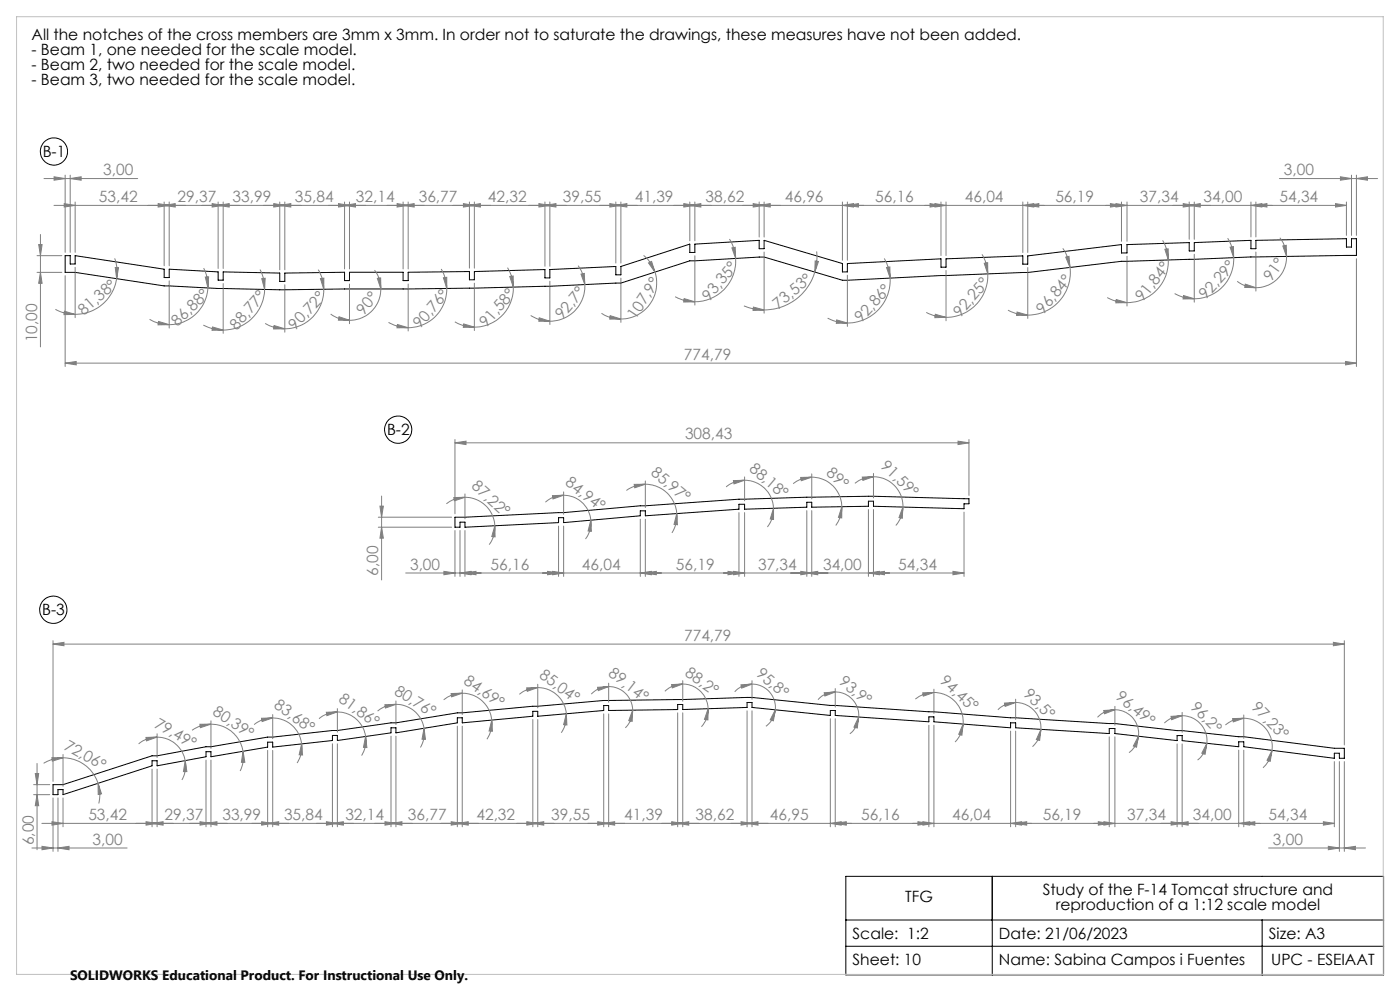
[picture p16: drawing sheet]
<svg xmlns="http://www.w3.org/2000/svg" width="420mm" height="297mm" viewBox="0 0 420 297" stroke-linecap="round" stroke-linejoin="round" font-family="sans-serif">
<defs><g id="words">
<g font-size="4.7">
<text x="9.5" y="12">All the notches of the cross members are 3mm x 3mm. In order not to saturate the drawings, these measures have not been added.</text>
<text x="9.5" y="16.5">- Beam 1, one needed for the scale model.</text>
<text x="9.5" y="21.1">- Beam 2, two needed for the scale model.</text>
<text x="9.5" y="25.6">- Beam 3, two needed for the scale model.</text>
<text x="12.8" y="47">B-1</text>
<text x="116.1" y="130.4">B-2</text>
<text x="12.6" y="184.4">B-3</text>
<text x="312.8" y="268.2">Study of the F-14 Tomcat structure and</text>
<text x="271.6" y="270.4">TFG</text>
<text x="316.7" y="272.7">reproduction of a 1:12 scale model</text>
<text x="255.8" y="281.3">Scale: 1:2</text>
<text x="299.7" y="281.3">Date: 21/06/2023</text>
<text x="380.7" y="281.3">Size: A3</text>
<text x="255.8" y="289.1">Sheet: 10</text>
<text x="299.7" y="289.1">Name: Sabina Campos i Fuentes</text>
<text x="381.4" y="289.1">UPC - ESEIAAT</text>
</g>
<g font-size="4.7" fill="#808080">
<text x="31" y="52.5">3,00</text>
<text x="385.1" y="52.5">3,00</text>
<text x="29.7" y="60.5">53,42</text>
<text x="53.3" y="60.5">29,37</text>
<text x="69.8" y="60.5">33,99</text>
<text x="88.5" y="60.5">35,84</text>
<text x="106.8" y="60.5">32,14</text>
<text x="125.6" y="60.5">36,77</text>
<text x="146.4" y="60.5">42,32</text>
<text x="168.8" y="60.5">39,55</text>
<text x="190.4" y="60.5">41,39</text>
<text x="211.7" y="60.5">38,62</text>
<text x="235.4" y="60.5">46,96</text>
<text x="262.5" y="60.5">56,16</text>
<text x="289.4" y="60.5">46,04</text>
<text x="316.6" y="60.5">56,19</text>
<text x="342" y="60.5">37,34</text>
<text x="361.1" y="60.5">34,00</text>
<text x="383.8" y="60.5">54,34</text>
<text x="361.8" y="90" transform="rotate(-48 361.8 90)">92,29°</text>
<text x="381.4" y="84.6" transform="rotate(-54 381.4 84.6)">91°</text>
<text x="25.1" y="94.8" transform="rotate(-41 25.1 94.8)">81,38°</text>
<text x="109.2" y="94.6" transform="rotate(-51 109.2 94.6)">90°</text>
<text x="190.7" y="95.8" transform="rotate(-57 190.7 95.8)">107,9°</text>
<text x="212.9" y="90.5" transform="rotate(-50 212.9 90.5)">93,35°</text>
<text x="233.5" y="92.8" transform="rotate(-39 233.5 92.8)">73,53°</text>
<text x="288.1" y="95.2" transform="rotate(-49 288.1 95.2)">92,25°</text>
<text x="313.1" y="94.4" transform="rotate(-50 313.1 94.4)">96,84°</text>
<text x="342.9" y="90.6" transform="rotate(-52 342.9 90.6)">91,84°</text>
<text x="53.3" y="98" transform="rotate(-44 53.3 98)">86,88°</text>
<text x="71.1" y="99.1" transform="rotate(-49 71.1 99.1)">88,77°</text>
<text x="88.6" y="99.1" transform="rotate(-47 88.6 99.1)">90,72°</text>
<text x="126" y="98.6" transform="rotate(-49 126 98.6)">90,76°</text>
<text x="145.9" y="98.4" transform="rotate(-49 145.9 98.4)">91,58°</text>
<text x="168.7" y="96" transform="rotate(-50 168.7 96)">92,7°</text>
<text x="258.5" y="96.9" transform="rotate(-48 258.5 96.9)">92,86°</text>
<text x="11.1" y="102.6" transform="rotate(-90 11.1 102.6)">10,00</text>
<text x="205.2" y="107.8">774,79</text>
<text x="205.5" y="131.7">308,43</text>
<text x="195" y="142.2" transform="rotate(39 195 142.2)">85,97°</text>
<text x="224.6" y="140.8" transform="rotate(41 224.6 140.8)">88,18°</text>
<text x="247.6" y="142.2" transform="rotate(42 247.6 142.2)">89°</text>
<text x="264" y="139.9" transform="rotate(44 264 139.9)">91,59°</text>
<text x="141.2" y="146.1" transform="rotate(42 141.2 146.1)">87,22°</text>
<text x="169.3" y="145.2" transform="rotate(37 169.3 145.2)">84,94°</text>
<text x="113.5" y="172.5" transform="rotate(-90 113.5 172.5)">6,00</text>
<text x="123" y="170.7">3,00</text>
<text x="147.2" y="170.7">56,16</text>
<text x="174.6" y="170.7">46,04</text>
<text x="202.8" y="170.7">56,19</text>
<text x="227.4" y="170.7">37,34</text>
<text x="246.9" y="170.7">34,00</text>
<text x="269.5" y="170.7">54,34</text>
<text x="205.2" y="192">774,79</text>
<text x="161.5" y="202.9" transform="rotate(36 161.5 202.9)">85,04°</text>
<text x="182.3" y="202.3" transform="rotate(38 182.3 202.3)">89,14°</text>
<text x="205.2" y="202.4" transform="rotate(35 205.2 202.4)">88,2°</text>
<text x="226.6" y="202.4" transform="rotate(40 226.6 202.4)">95,8°</text>
<text x="118.1" y="207.9" transform="rotate(32 118.1 207.9)">80,76°</text>
<text x="138.9" y="204.6" transform="rotate(35 138.9 204.6)">84,69°</text>
<text x="251.5" y="204.7" transform="rotate(39 251.5 204.7)">93,9°</text>
<text x="281.7" y="204.5" transform="rotate(42 281.7 204.5)">94,45°</text>
<text x="306.8" y="208.1" transform="rotate(45 306.8 208.1)">93,5°</text>
<text x="334.5" y="209.2" transform="rotate(40 334.5 209.2)">96,49°</text>
<text x="63.5" y="214.1" transform="rotate(33 63.5 214.1)">80,39°</text>
<text x="82" y="212" transform="rotate(35 82 212)">83,68°</text>
<text x="101.4" y="210.2" transform="rotate(36 101.4 210.2)">81,86°</text>
<text x="357" y="212.1" transform="rotate(46 357 212.1)">96,2°</text>
<text x="375.2" y="212.3" transform="rotate(46 375.2 212.3)">97,23°</text>
<text x="46" y="217.8" transform="rotate(30 46 217.8)">79,49°</text>
<text x="19" y="224.3" transform="rotate(29 19 224.3)">72,06°</text>
<text x="26.5" y="245.7">53,42</text>
<text x="49.3" y="245.7">29,37</text>
<text x="66.7" y="245.7">33,99</text>
<text x="85.2" y="245.7">35,84</text>
<text x="103.6" y="245.7">32,14</text>
<text x="122.4" y="245.7">36,77</text>
<text x="142.9" y="245.7">42,32</text>
<text x="165.4" y="245.7">39,55</text>
<text x="187.3" y="245.7">41,39</text>
<text x="208.7" y="245.7">38,62</text>
<text x="231" y="245.7">46,95</text>
<text x="258.3" y="245.7">56,16</text>
<text x="285.7" y="245.7">46,04</text>
<text x="312.8" y="245.7">56,19</text>
<text x="338.2" y="245.7">37,34</text>
<text x="357.9" y="245.7">34,00</text>
<text x="380.6" y="245.7">54,34</text>
<text x="10.1" y="253.4" transform="rotate(-90 10.1 253.4)">6,00</text>
<text x="27.8" y="253.1">3,00</text>
<text x="381.9" y="253.1">3,00</text>
</g>
<text font-size="4.1" x="21" y="293.7">SOLIDWORKS Educational Product. For Instructional Use Only.</text>
</g></defs>
<g fill="none" stroke="#000" stroke-width=".3">
<path d="M19.5 76.6h1.6v2.5h1.4v-2.5l26.7 4.1v2.5h1.6v-2.5l14.6 .8v2.5h1.6v-2.5l16.9 .3v2.5h1.5v-2.5l18-.2v2.5h1.4v-2.5h16.1v2.5h1.5v-2.5l18.4-.2v2.5h1.5v-2.5l21.2-.6v2.5h1.5v-2.5l19.7-.9v2.5h1.6v-2.5l20.6-6.7v2.5h1.6v-2.5l19.3-1.2v2.5h1.4v-2.5l23.5 7v2.5h1.5v-2.5l28.1-1.4v2.5h1.5v-2.5l23-.9v2.5h1.5v-2.5l28.1-3.4v2.5h1.7v-2.5l18.7-.6v2.5h1.5v-2.5l17-.7v2.5h1.5v-2.5l27.1-.5v2.5h1.5v-2.5h1.5v5a1060.5 1060.5 0 0 0-48.6 1.2l-21.9 .6-28.1 3.4-26 .9-29.6 1.4-23.4-7h-1.5l-20.9 1.2-20.6 6.6-22.8 1a1640.4 1640.4 0 0 1-60.1 .8 678.1 678.1 0 0 1-54.2-.9l-26.7-4.1h-3zM136.5 155a836.9 836.9 0 0 0 57.1-3.4 788 788 0 0 1 66.9-2.9l30.2 .8v1.5h-1.5v1.5l-27.2-.8v-1.5h-1.5v1.5l-17 .3v-1.5h-1.5v1.5l-18.6 .6v-1.5h-1.7v1.5l-28.1 2v-1.5h-1.5v1.5l-23 2v-1.5h-1.5v1.5l-28.1 1.4v-1.5h-1.5v1.5h-1.5zM15.9 235.2h3l26.7-8.7h1.5l14.7-2.7h1.5l17-2.9 20.9-2 16.1-2.3h1.5l18.4-3 24.1-1.9a318.6 318.6 0 0 1 43.5-2l20.8-.7a869.7 869.7 0 0 0 54.6 4.3l23 1.8a553.5 553.5 0 0 1 49.9 3.9l20 1.8 27.2 3.5h3v3h-1.5v-1.6h-1.5v1.6l-27.2-3.5v-1.5h-1.5v1.5l-17-1.8v-1.6h-1.5v1.6l-18.6-2.2v-1.5h-1.7v1.5l-28.1-1.7v-1.5h-1.5v1.5l-23-1.8v-1.5h-1.5v1.5l-28.1-1.9v-1.5h-1.5v1.5l-23.5-2.4v-1.5h-1.5v1.5l-19.3 .7v-1.6h-1.5v1.6l-20.7 .2v-1.4h-1.5v1.4l-19.8 1.8v-1.5h-1.5v1.5l-21.1 1.9v-1.5h-1.5v1.5l-18.4 3v-1.5h-1.5v1.5l-16.1 2.3v-1.5h-1.5v1.5l-17.9 2v-1.5h-1.5v1.5l-17 2.9v-1.5h-1.5v1.5l-14.7 2.7v-1.5h-1.5v1.5l-26.7 8.7v-1.6h-1.5v1.6h-1.5zM253.8 262.6h161.3v29.6h-161.3zM253.8 275.7h161.3M297.7 262.6v29.6M378.6 275.7v16.5M253.8 283.6h161.3"/>
<circle cx="16.2" cy="45.4" r="4.1"/>
<circle cx="119.5" cy="128.8" r="4.1"/>
<circle cx="16" cy="182.7" r="4.1"/>
</g>
<g fill="none" stroke="#808080" stroke-width=".3">
<path d="M13.2 53.5h28.1M16.2 53l3.3 .5-3.3 .5zM19.5 52.5v23.1M21.1 53.5l3.2-.5v1zM21.1 52.5v23.1M383.8 53.5h29.5M402.1 53l3.3 .5-3.3 .5zM405.4 52.5v18.1M406.9 53.5l3.3-.5v1zM406.9 52.5v18.1M11.1 76.6h7.5M11.6 73.3h1l-.5 3.3z"/>
<path d="M12.1 70.3v33.7M16.2 61.6h387.7M19.3 61l3.2 .6-3.2 .5zM22.5 60.5v15.1M34.4 77.4l.6 2.5v3.6M47.4 61l3.4 .6-3.4 .5zM49.2 61.6l3.4-.6v1.1zM49.2 60.5v19.2M50.8 60.5v19.2M63.6 61l3.4 .6-3.4 .5zM65.4 61.6l3.4-.6v1.1zM65.4 60.5v20"/>
<path d="M67 60.5v20M82.1 61l3.3 .6-3.3 .5zM83.9 61.6l3.3-.6v1.1zM83.9 60.5v20.4M85.4 60.5v20.4M101.6 61l3.2 .6-3.2 .5zM103.4 61.6l3.2-.6v1.1zM103.4 60.5v20.1M104.8 60.5v20.1M119.1 61l3.3 .6-3.3 .5zM120.9 61.6l3.3-.6v1.1zM120.9 60.5v20.1"/>
<path d="M122.4 60.5v20.1M139 61l3.3 .6-3.3 .5zM140.8 61.6l3.3-.6v1.1zM140.8 60.5v19.9M142.3 60.5v19.9M161.7 61l3.3 .6-3.3 .5zM163.5 61.6l3.3-.6v1.1zM163.5 60.5v19.3M165 60.5v19.3M173.5 79.6l1.4 2.9 .5 2.8M183 61l3.3 .6-3.3 .5zM184.7 61.6l3.4-.6v1.1z"/>
<path d="M184.7 60.5v18.3M186.3 60.5v18.3M193.1 76.5l1.9 2.1 1.5 3M194.6 78.8l.9-.5 1 3.3zM205.1 61l3.4 .6-3.4 .5zM206.9 61.6l3.4-.6v1.1zM206.9 60.5v11.7M208.5 60.5v11.7M208.5 76.7v14.7M218.8 71.6l1.3 2.8 .6 3.1M219.6 74.3l1-.2 .1 3.4zM220.7 77.5a12.2 12.2 0 0 1-12.2 12.9"/>
<path d="M226 61l3.2 .6-3.2 .5zM227.8 61.6l3.3-.6v1.1zM227.8 60.5v10.5M229.2 75.5v18.4M229.2 60.5v10.5M244.5 78.2l1 .2-1.1 3.1zM245 75.3v3.4l-.6 2.8M252.7 61.6l3.3-.6v1.1zM252.7 60.5v17.5M254.2 61.6l3.3-.6v1.1zM254.2 60.5v17.5M265.3 77.5l1.2 2.8 .6 3.1"/>
<path d="M279 61l3.3 .6-3.3 .5zM280.5 61l3.3 .6-3.3 .5zM282.3 60.5v16.1M283.8 60.5v16.1M294.6 76.2l1.1 2.4 .6 3.5M295.3 78.9l1-.2v3.4zM306.8 61.6l3.3-.6v1.1zM306.8 60.5v15.2M308.3 61.6l3.3-.6v1.1zM308.3 60.5v15.2M318.8 74.4l1.5 2.7 .7 3M319.7 77.1l1-.3 .3 3.3z"/>
<path d="M333.1 61l3.3 .6-3.3 .5zM334.8 61l3.3 .6-3.3 .5zM336.4 60.5v11.8M338.1 60.5v11.8M338.1 76.8v14.9M348.8 72l1.2 2.9 .5 3M349.5 74.7l.9-.1 .1 3.3zM350.5 77.9a12.4 12.4 0 0 1-12.4 12.8M355 61l3.3 .6-3.3 .5zM356.8 61.6l3.3-.6v1.1zM356.8 60.5v11.2M358.3 76.2v14.4"/>
<path d="M358.3 60.5v11.2M368.3 71.4l1.1 2.3 .7 3.5M369 74.1l1-.2 .1 3.3zM370.1 77.2a11.8 11.8 0 0 1-11.8 12.3M375.3 61.6l3.3-.6v1.1zM375.3 60.5v10.5M376.8 61.6l3.3-.6v1.1zM376.8 60.5v10.5M376.8 75.5v11.7M384 71.3l1.4 2.6 .6 3M384.8 73.7l1.1-.2 .1 3.4zM386 76.9a9.2 9.2 0 0 1-9.2 9.3"/>
<path d="M400.6 61l3.3 .6-3.3 .5zM403.9 60.5v10.1M406.9 77.5v32.4M11.1 81.6h7.5M12.1 81.6l.5 3.3h-1zM16.6 92.7l2.9 1.1 3 .4M19.3 93.3l3.2 .9-3.3 .1zM19.5 82.6v27.3M22.5 80.1v15.1M34.6 80.2h1l-.6 3.3zM35 83.5a12.6 12.6 0 0 1-12.5 10.7M44.9 95.7l2.8 1.2 3.1 .4"/>
<path d="M47.6 96.3l3.2 1-3.4 .1zM50.8 84.2v14.1M61 97.4l3.4 1.3 2.6 .2M61.1 80.4l1 2.9 .3 3M61.6 83h1l-.2 3.3zM62.4 86.3a11.6 11.6 0 0 1-11.6 11M63.7 98l3.3 .9-3.4 .1zM67 85v14.9M78 80.8l1 2.4 .4 3.5M78.5 83.5l1.1-.1-.2 3.3zM79.4 86.7a12.5 12.5 0 0 1-12.4 12.2M79.6 96.9l2.8 1.2 3 .4"/>
<path d="M82.2 97.6l3.2 .9-3.3 .1zM85.4 85.3v14.3M95.5 80.8l1.3 3.3 .3 2.6M96.1 83.5l1.1-.1-.1 3.3zM97.1 86.7a11.6 11.6 0 0 1-11.7 11.8M99.2 94.1l2.9 1.5 2.7 .4M101.7 94.9l3.1 1.1h-3.3zM104.8 85.1v11.9M112.4 81l1.3 2.4 .6 3.2M113.2 83.4l1-.1 .1 3.3zM114.3 86.6a9.4 9.4 0 0 1-9.5 9.4M116.6 96.6l2.8 1.2 3 .4"/>
<path d="M119.2 97.3l3.2 .9h-3.3zM122.4 85.1v14.1M132.4 80.6l1.2 2.8 .4 3.1M133 83.3l1-.2v3.4zM134 86.5a11.6 11.6 0 0 1-11.6 11.7M136.5 96.4l2.8 1.2 3 .4M139.1 97.1l3.2 .9-3.3 .1zM142.3 84.9v14.2M152.3 80.2l1.1 2.3 .6 3.5M152.9 82.9l1.1-.2v3.3zM154 86a11.7 11.7 0 0 1-11.7 12M159.2 94.5l3 1.4 2.8 .4"/>
<path d="M161.8 95.2l3.2 1.1h-3.4zM165 84.3v13M174.3 82.2l1-.3 .1 3.4zM175.4 85.3a10.5 10.5 0 0 1-10.4 11M180.4 93.9l3 1.3 2.9 .4M183.1 94.6l3.2 1h-3.4zM186.3 83.4v13.2M196.5 81.6a10.8 10.8 0 0 1-10.2 14M202.5 88.9l2.9 1.2 3.1 .3M205.2 89.5l3.3 .9-3.4 .1zM223.2 91.7l3.2 .9 2.8 .3M226 92l3.2 .9-3.3 .2z"/>
<path d="M244.4 81.5a15.8 15.8 0 0 1-15.2 11.4M248.3 95.4l2.9 1 3 .4M251 95.9l3.2 .9-3.3 .1zM254.2 82.5v15.3M266 80.2l.9-.2 .2 3.4zM267.1 83.4a12.8 12.8 0 0 1-12.9 13.4M277.9 93.6l2.8 1.2 3.1 .3M280.6 94.2l3.2 .9-3.3 .1zM283.8 81.1v15M296.3 82.1a12.5 12.5 0 0 1-12.5 13M302.4 93l2.9 1.1 3 .3M305.1 93.5l3.2 .9-3.3 .1z"/>
<path d="M308.3 80.2v15.2M321 80.1a12.7 12.7 0 0 1-12.7 14.3M332.2 89.2l3.4 1.2 2.5 .3M334.9 89.8l3.2 .9-3.3 .1zM352.4 88l3.3 1.3 2.6 .2M355.1 88.6l3.2 .9-3.4 .1zM371.2 84.3l2.6 1.4 3 .5M373.6 85.2l3.2 1-3.4-.1zM19.5 108.8l3.4-.5v1.1zM19.5 108.8h387.4M403.6 108.3l3.3 .5-3.3 .6zM136.5 132.7l3.3-.5v1z"/>
<path d="M136.5 131.7v22.3M136.5 132.7h154.2M287.4 132.2l3.3 .5-3.3 .5zM290.7 131.7v16.8M113.5 158h22M113.5 155h22M114 151.7h1l-.5 3.3zM114.5 158l.5 3.3h-1zM114.5 148.7v25.1M136.1 149.1l3.4-.1-3.2 1.1zM136.5 159v13.8M138 159v13.8"/>
<path d="M139.5 149a9 9 0 0 1 8.9 8.6M139.5 149l-3 .5-2.6 1.5M139.5 148v7.5M139.5 159v13.8M148.4 157.6l.1 3.3-1-.1zM148.4 157.6l-.3 2.9-1.3 2.7M165.7 148.6l3.4-.2-3.2 1.1zM167.6 157.7v15.1M169.1 147.4v6.7M169.1 148.4a8.2 8.2 0 0 1 8.1 7.5M169.1 148.4l-1.7 .2-1.6 .5-2.2 1.4M169.1 157.7v15.1"/>
<path d="M177.2 155.9l.2 3.3-1-.1zM177.2 155.9l-.2 3-1.4 2.6M190.3 145.2l3.3-.1-3.2 1.1zM192.1 155.6v17.2M193.6 144.1v8M193.6 145.1a9.4 9.4 0 0 1 9.4 8.8M193.6 145.1l-1.9 .2-1.3 .4-2.5 1.3M193.6 155.6v17.2M203 153.9l.2 3.4-1-.1zM203 153.9l-.3 3.3-1.1 2.5M220 144l3.4-.1-3.2 1.1zM221.7 153.6v19.2"/>
<path d="M223.4 143.9a8.7 8.7 0 0 1 8.7 8.4M223.4 143.9l-3 .6-1.5 .7-1.1 .7M223.4 153.6v19.2M223.4 142.9v7.2M232.1 152.3v3.4l-1-.2zM232.1 152.3l-.5 3-1.4 2.6M240.2 143.1l3.3-.1-3.1 1.1zM242 153v19.8M243.5 153v19.8M243.5 142v7.5M243.5 143a9 9 0 0 1 9.1 8.9M243.5 143l-2.1 .3-1.2 .3-2.3 1.4"/>
<path d="M252.6 151.9l-.1 3.3-1-.2zM252.6 151.9l-.4 2.5-.8 2-.7 1.1M258.7 143l3.3-.1-3.1 1.1zM260.5 152.7v20.1M262 152.7v20.1M262 142.9a8.9 8.9 0 0 1 8.9 9.1M262 142.9l-2.9 .5-2.6 1.4M262 141.9v7.3M270.9 152l-.2 3.3-1-.2zM270.9 152l-.6 2.9-1.6 2.6M289.2 153.5v19.3M121.7 171.7h167.5"/>
<path d="M133.2 171.2l3.3 .5-3.3 .6zM138 171.7l3.3-.5v1.1zM139.5 171.7l3.3-.5v1.1zM164.3 171.2l3.3 .5-3.3 .6zM165.8 171.2l3.3 .5-3.3 .6zM192.1 171.7l3.3-.5v1.1zM193.6 171.7l3.3-.5v1.1zM218.4 171.2l3.3 .5-3.3 .6zM220.1 171.2l3.3 .5-3.3 .6zM240.2 171.2l3.3 .5-3.3 .6zM242 171.7l3.3-.5v1.1zM260.5 171.7l3.3-.5v1.1z"/>
<path d="M262 171.7l3.3-.5v1.1zM285.9 171.2l3.3 .5-3.3 .6zM15.9 193l3.3-.5v1zM15.9 192v42.2M15.9 193h387.4M400 192.5l3.3 .5-3.3 .5zM403.3 192v31.3M47.1 219.9v7.1M60 217.1l3.3-.1-3.2 1.1zM63.3 216v8.3M63.3 217a9.8 9.8 0 0 1 9.6 8.1M63.3 217l-3.2 .6-2.5 1.3"/>
<path d="M78.5 215.3l3.3-.1-3.2 1zM81.8 214.2v7.2M81.8 215.2a8.8 8.8 0 0 1 8.7 7.8M81.8 215.2l-3 .5-2.6 1.5M97.9 213.5l3.3-.1-3.1 1.1zM101.2 213.4a8.6 8.6 0 0 1 8.5 7.3M101.2 213.4l-2.9 .5-2.6 1.5M101.2 212.4v7M115.5 211.2l3.3-.1-3.2 1.1zM118.8 211.1a8.5 8.5 0 0 1 8.4 7.2M118.8 211.1l-2.1 .2-1.2 .5-2.2 1.3M118.8 210.1v7"/>
<path d="M127.2 218.3l.4 3.3-1-.1zM127.2 218.3v2.9l-1.1 2.8M135.3 207.9l3.4-.2-3.2 1.1zM137.2 217.6v30.2M138.7 206.8v7.3M138.7 207.7a8.9 8.9 0 0 1 8.8 8.1M138.7 207.7l-3 .6-2.6 1.4M138.7 217.6v30.2M147.5 215.8l.2 3.3h-1zM147.5 215.8l-.3 3.4-1.1 2.3M158 206.2l3.3-.1-3.1 1.1zM159.8 215.6v32.2"/>
<path d="M161.3 205.1v7.1M161.3 215.6v32.2M161.3 206.1a8.7 8.7 0 0 1 8.6 7.8M161.3 206.1l-2.9 .5-2.6 1.5M169.9 213.9l.2 3.4-1-.1zM169.9 213.9l-.2 3-1.3 2.7M179.3 206l3.3-.2-3.1 1.2zM181.1 214v33.8M182.6 204.7v5.8M182.6 214v33.8M182.6 205.8a7.2 7.2 0 0 1 7.2 7M182.6 205.8l-2.6 .5-1.4 .7-1.2 1"/>
<path d="M189.8 212.8l-.1 3.4-1.1-.2zM189.8 212.8l-.5 2.7-.7 1.4-1 1.2M201.5 205.2l3.3-.2-3.1 1.2zM203.3 213.6v34.2M204.8 204v6.1M204.8 205a7.7 7.7 0 0 1 7.6 7.4M204.8 205l-2.7 .5-1.4 .7-1.2 1M204.8 213.6v34.2M212.4 212.4v3.4l-1.1-.2zM212.4 212.4l-.4 2.7-.4 1.1-1.2 1.6M222.3 205.2l3.3-.2-3.1 1.2zM224.1 213v34.8"/>
<path d="M225.6 213v34.8M225.6 205a7 7 0 0 1 7 7.8M225.6 205l-1.2 .1-1.8 .6-2.2 1.6M225.6 204v5.5M232.6 212.8l-.6 3.2-.9-.3zM232.6 212.8l-.8 2.5-.9 1.3-1.1 1.1M247.3 207.6l3.3-.2-3.1 1.2zM249.1 215.4v32.4M250.6 206.4v5.5M250.6 207.4a7 7 0 0 1 7 7.5M250.6 207.4l-2.7 .5-1.3 .7-1.2 1.1M250.6 215.4v32.4"/>
<path d="M257.6 214.9l-.4 3.3-1-.3zM257.6 214.9l-.4 1.9-.5 1.1-.9 1.2-.8 .8M276.8 207.6l3.4-.1-3.2 1.1zM278.7 217.3v30.5M280.2 217.3v30.5M280.2 207.5a8.8 8.8 0 0 1 8.7 9.5M280.2 207.5l-3 .6-2.6 1.4M280.2 206.5v7.3M288.9 217l-.3 3.3-1-.2zM288.9 217l-.5 2.5-.8 1.5-1.1 1.4M301.3 210.7l3.4-.2-3.1 1.2zM303.2 219.1v28.7"/>
<path d="M304.7 219.1v28.7M304.7 210.5a7.6 7.6 0 0 1 7.6 8.1M304.7 210.5l-1.9 .3-1.2 .4-2.2 1.5M304.7 209.5v6.1M312.3 218.6l-.4 3.3-1-.3zM312.3 218.6l-.7 2.7-.6 1-1.3 1.5M331.1 212.9l3.4-.2-3.1 1.2zM334.5 212.7a7.1 7.1 0 0 1 7 8M334.5 212.7l-2.7 .5-1.4 .8-1.2 1M334.5 211.7v5.6M351.3 214.7l3.3-.2-3.1 1.2zM354.6 213.5v6"/>
<path d="M354.6 214.5a7.5 7.5 0 0 1 7.5 8.3M354.6 214.5l-1.5 .2-1.5 .5-2.3 1.5M369.8 215.4l3.3-.1-3.1 1.1zM373.1 214.3v7M373.1 215.3a8.5 8.5 0 0 1 8.5 9.6M373.1 215.3l-1.7 .1-1.6 .5-2.2 1.4M10.1 238.2h4.8M10.1 235.2h4.8M10.6 231.8h1l-.5 3.4zM11.1 238.2l.5 3.3h-1zM11.1 228.8v25.9M15.6 227.1h3.3l-3.2 1z"/>
<path d="M15.9 239.1v16.1M17.4 239.1v16.1M18.9 226.1v9.6M18.9 239.1v8.7M18.9 227.1a11.1 11.1 0 0 1 10.5 7.7M18.9 227.1l-2.8 .4-3 1.3M29.4 234.8l1 3.1-.9 .2zM29.4 234.8l.6 3.2-.4 2.8M43.8 221l3.3-.1-3.1 1.1zM45.6 230.5v17.3M47.1 230.5v17.3M47.1 220.9a8.7 8.7 0 0 1 8.5 7"/>
<path d="M47.1 220.9l-2.9 .5-2.6 1.6M55.6 227.9l.5 3.3h-1.1zM55.6 227.9v3l-1 2.8M61.8 227.8v20M63.3 227.8v20M72.9 225.1l.5 3.4h-1zM72.9 225.1l.1 2.9-1 3.1M80.3 224.9v22.9M81.8 224.9v22.9M90.5 223l.3 3.3-1.1-.1zM90.5 223l-.2 2.9-1.2 2.8M99.7 222.9v24.9"/>
<path d="M101.2 222.9v24.9M109.7 220.7l.4 3.3h-1.1zM109.7 220.7l.1 1.3-.3 2.1-1 2.3M117.3 220.6v27.2M118.8 220.6v27.2M332.8 220.8v27M334.5 220.8v27M341.5 220.7l-.5 3.2-1-.3zM341.5 220.7l-.3 1.5-.7 1.4-1.8 2M353.1 223v24.8M354.6 223v24.8M362.1 222.8l-.6 3.3-1-.4z"/>
<path d="M362.1 222.8l-.8 2.6-1.1 1.6-.9 .8M371.6 224.8v23M373.1 224.8v23M381.6 224.9l-.5 3.3-1-.3zM381.6 224.9l-.9 2.8-1.8 2.4M400.3 228.2v19.6M401.8 228.2v27M403.3 228.2v27M9.6 254.1h28.5M12.6 246.8h387.7M12.6 253.6l3.3 .5-3.3 .6zM15.6 246.3l3.3 .5-3.3 .5z"/>
<path d="M17.4 254.1l3.3-.5v1.1zM43.8 246.3l3.3 .5-3.3 .5zM45.6 246.8l3.3-.5v1zM60 246.3l3.3 .5-3.3 .5zM61.8 246.8l3.3-.5v1zM78.5 246.3l3.3 .5-3.3 .5zM80.3 246.8l3.3-.5v1zM97.9 246.3l3.3 .5-3.3 .5zM99.7 246.8l3.3-.5v1zM115.5 246.3l3.3 .5-3.3 .5zM117.3 246.8l3.3-.5v1zM135.4 246.3l3.3 .5-3.3 .5z"/>
<path d="M137.2 246.8l3.3-.5v1zM158 246.3l3.3 .5-3.3 .5zM159.8 246.8l3.3-.5v1zM179.3 246.3l3.3 .5-3.3 .5zM181.1 246.8l3.3-.5v1zM201.5 246.3l3.3 .5-3.3 .5zM203.3 246.8l3.3-.5v1zM222.3 246.3l3.3 .5-3.3 .5zM224.1 246.8l3.3-.5v1zM249.1 246.8l3.3-.5v1zM250.6 246.8l3.3-.5v1zM275.4 246.3l3.3 .5-3.3 .5z"/>
<path d="M276.9 246.3l3.3 .5-3.3 .5zM303.2 246.8l3.3-.5v1zM304.7 246.8l3.3-.5v1zM329.5 246.3l3.3 .5-3.3 .5zM331.2 246.3l3.3 .5-3.3 .5zM351.3 246.3l3.3 .5-3.3 .5zM353.1 246.8l3.3-.5v1zM371.6 246.8l3.3-.5v1zM373.1 246.8l3.3-.5v1zM380.6 254.1h29M397 246.3l3.3 .5-3.3 .5zM398.5 253.6l3.3 .5-3.3 .6z"/>
<path d="M403.3 254.1l3.3-.5v1.1z"/>
</g>
<path d="M5 5h410v287h-410z" fill="none" stroke="#c0c0c0" stroke-width=".3"/>
<g fill="#808080">
<path d="M362.1 222.8l-.6 3.3-1-.4zM351.3 214.7l3.3-.2-3.1 1.2z"/>
<path d="M381.6 224.9l-.5 3.3-1-.3zM369.8 215.4l3.3-.1-3.1 1.1z"/>
<path d="M312.3 218.6l-.4 3.3-1-.3zM301.3 210.7l3.4-.2-3.1 1.2z"/>
<path d="M270.9 152l-.2 3.3-1-.2zM258.7 143l3.3-.1-3.1 1.1z"/>
<path d="M148.4 157.6l.1 3.3-1-.1zM136.1 149.1l3.4-.1-3.2 1.1z"/>
<path d="M288.9 217l-.3 3.3-1-.2zM276.8 207.6l3.4-.1-3.2 1.1z"/>
<path d="M252.6 151.9l-.1 3.3-1-.2zM240.2 143.1l3.3-.1-3.1 1.1z"/>
<path d="M232.1 152.3v3.4l-1-.2zM220 144l3.4-.1-3.2 1.1z"/>
<path d="M232.6 212.8l-.6 3.2-.9-.3zM222.3 205.2l3.3-.2-3.1 1.2z"/>
<path d="M341.5 220.7l-.5 3.2-1-.3zM331.1 212.9l3.4-.2-3.1 1.2z"/>
<path d="M203 153.9l.2 3.4-1-.1zM190.3 145.2l3.3-.1-3.2 1.1z"/>
<path d="M257.6 214.9l-.4 3.3-1-.3zM247.3 207.6l3.3-.2-3.1 1.2z"/>
<path d="M189.8 212.8l-.1 3.4-1.1-.2zM179.3 206l3.3-.2-3.1 1.2z"/>
<path d="M177.2 155.9l.2 3.3-1-.1zM165.7 148.6l3.4-.2-3.2 1.1z"/>
<path d="M169.9 213.9l.2 3.4-1-.1zM158 206.2l3.3-.1-3.1 1.1z"/>
<path d="M109.7 220.7l.4 3.3h-1.1zM97.9 213.5l3.3-.1-3.1 1.1z"/>
<path d="M90.5 223l.3 3.3-1.1-.1zM78.5 215.3l3.3-.1-3.2 1z"/>
<path d="M147.5 215.8l.2 3.3h-1zM135.3 207.9l3.4-.2-3.2 1.1z"/>
<path d="M212.4 212.4v3.4l-1.1-.2zM201.5 205.2l3.3-.2-3.1 1.2z"/>
<path d="M72.9 225.1l.5 3.4h-1zM60 217.1l3.3-.1-3.2 1.1z"/>
<path d="M127.2 218.3l.4 3.3-1-.1zM115.5 211.2l3.3-.1-3.2 1.1z"/>
<path d="M55.6 227.9l.5 3.3h-1.1zM43.8 221l3.3-.1-3.1 1.1z"/>
<path d="M29.4 234.8l1 3.1-.9 .2zM15.6 227.1h3.3l-3.2 1z"/>
<path d="M21.1 53.5l3.2-.5v1zM16.2 53l3.3 .5-3.3 .5zM138 171.7l3.3-.5v1.1zM133.2 171.2l3.3 .5-3.3 .6zM164.3 171.2l3.3 .5-3.3 .6zM139.5 171.7l3.3-.5v1.1zM192.1 171.7l3.3-.5v1.1zM165.8 171.2l3.3 .5-3.3 .6zM218.4 171.2l3.3 .5-3.3 .6zM193.6 171.7l3.3-.5v1.1zM242 171.7l3.3-.5v1.1zM220.1 171.2l3.3 .5-3.3 .6zM260.5 171.7l3.3-.5v1.1zM240.2 171.2l3.3 .5-3.3 .6zM285.9 171.2l3.3 .5-3.3 .6zM262 171.7l3.3-.5v1.1zM17.4 254.1l3.3-.5v1.1zM12.6 253.6l3.3 .5-3.3 .6zM99.7 246.8l3.3-.5v1zM78.5 246.3l3.3 .5-3.3 .5zM203.3 246.8l3.3-.5v1zM179.3 246.3l3.3 .5-3.3 .5zM224.1 246.8l3.3-.5v1zM201.5 246.3l3.3 .5-3.3 .5zM329.5 246.3l3.3 .5-3.3 .5zM304.7 246.8l3.3-.5v1zM353.1 246.8l3.3-.5v1zM331.2 246.3l3.3 .5-3.3 .5zM371.6 246.8l3.3-.5v1zM351.3 246.3l3.3 .5-3.3 .5zM397 246.3l3.3 .5-3.3 .5zM373.1 246.8l3.3-.5v1z"/>
<path d="M19.5 108.8l3.4-.5v1.1zM403.6 108.3l3.3 .5-3.3 .6zM205.1 61l3.4 .6-3.4 .5zM227.8 61.6l3.3-.6v1.1zM226 61l3.2 .6-3.2 .5zM252.7 61.6l3.3-.6v1.1zM254.2 61.6l3.3-.6v1.1zM279 61l3.3 .6-3.3 .5zM280.5 61l3.3 .6-3.3 .5zM306.8 61.6l3.3-.6v1.1zM308.3 61.6l3.3-.6v1.1zM333.1 61l3.3 .6-3.3 .5zM334.8 61l3.3 .6-3.3 .5zM356.8 61.6l3.3-.6v1.1zM355 61l3.3 .6-3.3 .5zM375.3 61.6l3.3-.6v1.1zM376.8 61.6l3.3-.6v1.1zM400.6 61l3.3 .6-3.3 .5zM402.1 53l3.3 .5-3.3 .5zM406.9 53.5l3.3-.5v1zM183 61l3.3 .6-3.3 .5zM206.9 61.6l3.4-.6v1.1zM161.7 61l3.3 .6-3.3 .5zM184.7 61.6l3.4-.6v1.1zM139 61l3.3 .6-3.3 .5zM163.5 61.6l3.3-.6v1.1zM119.1 61l3.3 .6-3.3 .5zM140.8 61.6l3.3-.6v1.1zM19.3 61l3.2 .6-3.2 .5zM49.2 61.6l3.4-.6v1.1zM47.4 61l3.4 .6-3.4 .5zM65.4 61.6l3.4-.6v1.1zM63.6 61l3.4 .6-3.4 .5zM83.9 61.6l3.3-.6v1.1zM82.1 61l3.3 .6-3.3 .5zM103.4 61.6l3.2-.6v1.1zM136.5 132.7l3.3-.5v1zM287.4 132.2l3.3 .5-3.3 .5zM15.9 193l3.3-.5v1zM400 192.5l3.3 .5-3.3 .5zM15.6 246.3l3.3 .5-3.3 .5zM45.6 246.8l3.3-.5v1zM43.8 246.3l3.3 .5-3.3 .5zM61.8 246.8l3.3-.5v1zM60 246.3l3.3 .5-3.3 .5zM80.3 246.8l3.3-.5v1zM97.9 246.3l3.3 .5-3.3 .5zM117.3 246.8l3.3-.5v1zM398.5 253.6l3.3 .5-3.3 .6zM403.3 254.1l3.3-.5v1.1zM115.5 246.3l3.3 .5-3.3 .5zM137.2 246.8l3.3-.5v1zM135.4 246.3l3.3 .5-3.3 .5zM159.8 246.8l3.3-.5v1zM158 246.3l3.3 .5-3.3 .5zM181.1 246.8l3.3-.5v1zM222.3 246.3l3.3 .5-3.3 .5zM249.1 246.8l3.3-.5v1zM250.6 246.8l3.3-.5v1zM275.4 246.3l3.3 .5-3.3 .5zM276.9 246.3l3.3 .5-3.3 .5zM303.2 246.8l3.3-.5v1z"/>
<path d="M101.6 61l3.2 .6-3.2 .5zM120.9 61.6l3.3-.6v1.1z"/>
<path d="M226 92l3.2 .9-3.3 .2zM244.5 78.2l1 .2-1.1 3.1z"/>
<path d="M19.3 93.3l3.2 .9-3.3 .1zM34.6 80.2h1l-.6 3.3z"/>
<path d="M47.6 96.3l3.2 1-3.4 .1zM61.6 83h1l-.2 3.3z"/>
<path d="M82.2 97.6l3.2 .9-3.3 .1zM96.1 83.5l1.1-.1-.1 3.3z"/>
<path d="M355.1 88.6l3.2 .9-3.4 .1zM369 74.1l1-.2 .1 3.3z"/>
<path d="M251 95.9l3.2 .9-3.3 .1zM266 80.2l.9-.2 .2 3.4z"/>
<path d="M63.7 98l3.3 .9-3.4 .1zM78.5 83.5l1.1-.1-.2 3.3z"/>
<path d="M139.1 97.1l3.2 .9-3.3 .1zM152.9 82.9l1.1-.2v3.3z"/>
<path d="M119.2 97.3l3.2 .9h-3.3zM133 83.3l1-.2v3.4z"/>
<path d="M280.6 94.2l3.2 .9-3.3 .1zM295.3 78.9l1-.2v3.4z"/>
<path d="M161.8 95.2l3.2 1.1h-3.4zM174.3 82.2l1-.3 .1 3.4z"/>
<path d="M305.1 93.5l3.2 .9-3.3 .1zM319.7 77.1l1-.3 .3 3.3z"/>
<path d="M205.2 89.5l3.3 .9-3.4 .1zM219.6 74.3l1-.2 .1 3.4z"/>
<path d="M101.7 94.9l3.1 1.1h-3.3zM113.2 83.4l1-.1 .1 3.3z"/>
<path d="M334.9 89.8l3.2 .9-3.3 .1zM349.5 74.7l.9-.1 .1 3.3z"/>
<path d="M373.6 85.2l3.2 1-3.4-.1zM384.8 73.7l1.1-.2 .1 3.4z"/>
<path d="M183.1 94.6l3.2 1h-3.4zM194.6 78.8l.9-.5 1 3.3z"/>
<path d="M114.5 158l.5 3.3h-1zM114 151.7h1l-.5 3.3zM11.1 238.2l.5 3.3h-1zM10.6 231.8h1l-.5 3.4z"/>
<path d="M11.6 73.3h1l-.5 3.3zM12.1 81.6l.5 3.3h-1z"/>
</g>
<use href="#words"/>
</svg>
